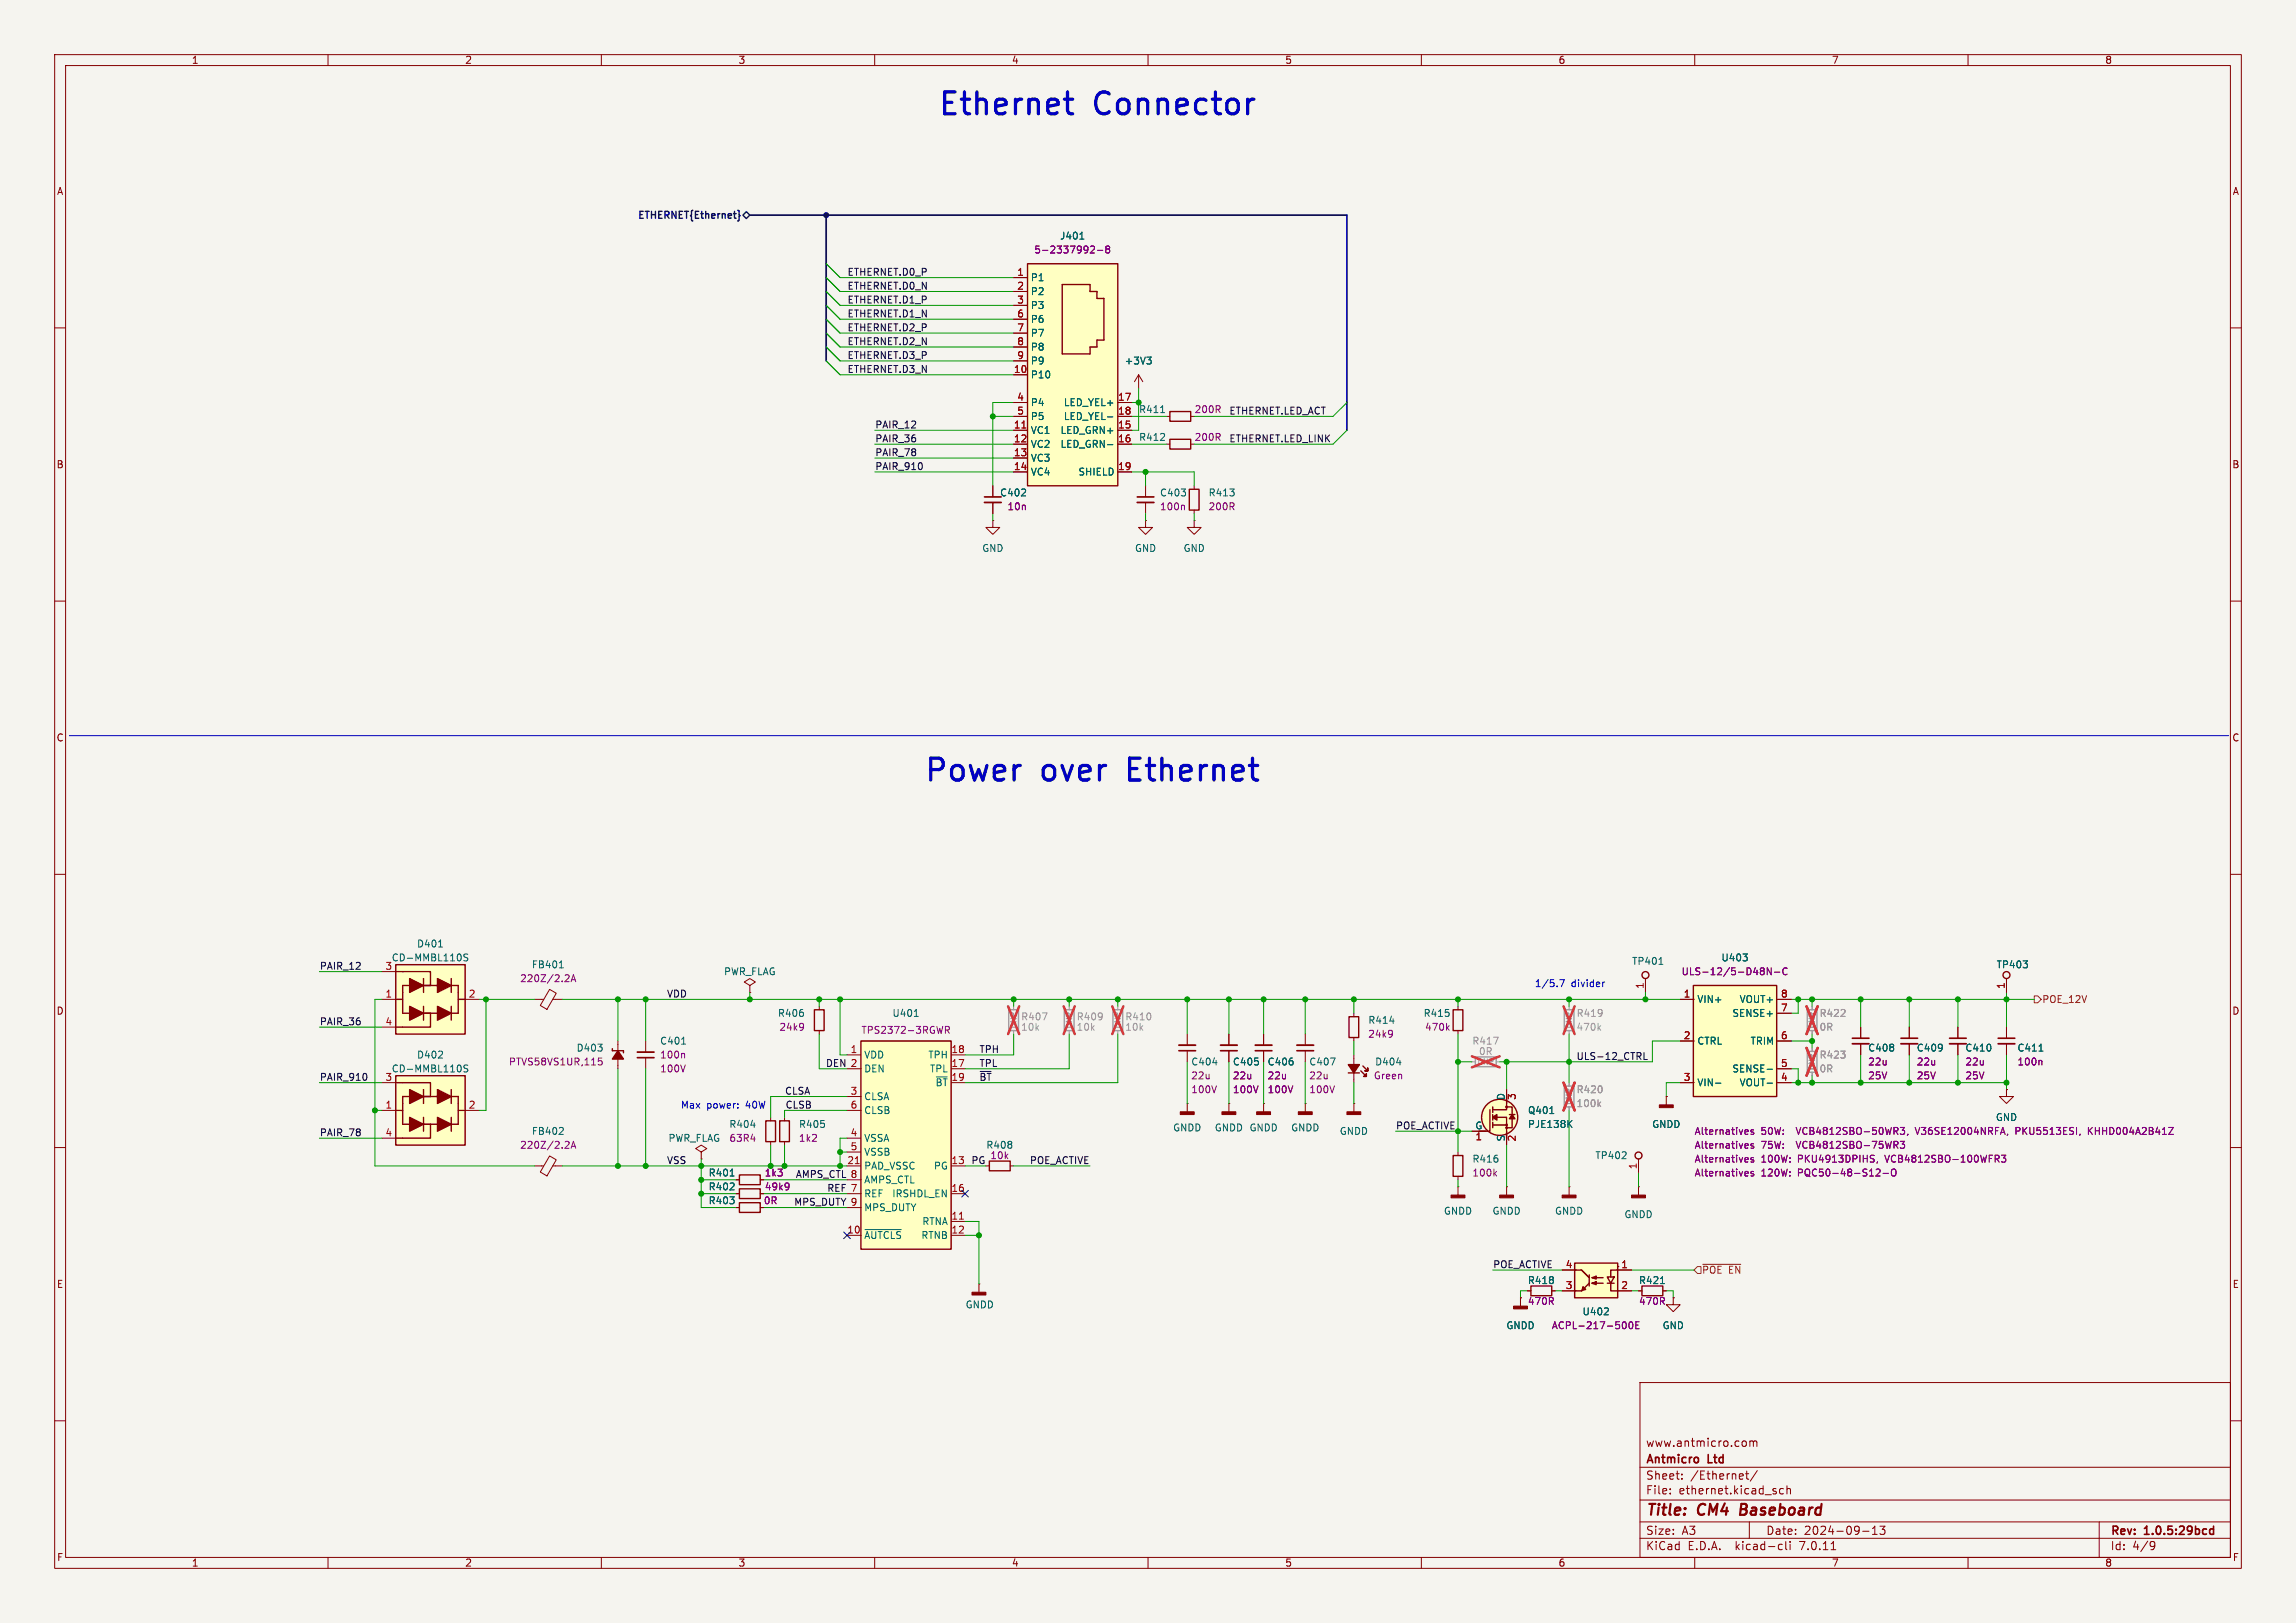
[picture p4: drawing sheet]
<svg xmlns="http://www.w3.org/2000/svg" width="420mm" height="297mm" viewBox="0 0 420 297" stroke-linecap="round" stroke-linejoin="round" font-family="sans-serif">
<defs><g id="words">
<g font-size="5.6" fill="#0000c2">
<text x="171.4" y="21.3">Ethernet</text>
<text x="200.3" y="21.3">Connector</text>
<text x="168.9" y="143.3">Power</text>
<text x="190.7" y="143.3">over</text>
<text x="207.3" y="143.3">Ethernet</text>
</g>
<g font-size="2.8" fill="#840000">
<text x="301" y="277.9">Title:</text>
<text x="310.6" y="277.9">CM4</text>
<text x="319.2" y="277.9">Baseboard</text>
</g>
<g font-size="2.1" fill="#840000">
<text x="301" y="268.2">Antmicro</text>
<text x="301" y="265">www.antmicro.com</text>
<text x="312.5" y="268.2">Ltd</text>
<text x="301" y="273.7">File:</text>
<text x="301" y="271">Sheet:</text>
<text x="307.1" y="273.7">ethernet.kicad_sch</text>
<text x="309.2" y="271">/Ethernet/</text>
<text x="301" y="281.1">Size:</text>
<text x="307.6" y="281.1">A3</text>
<text x="323" y="281.1">Date:</text>
<text x="330" y="281.1">2024-09-13</text>
<text x="386" y="281.3">Rev:</text>
<text x="392.4" y="281.3">1.0.5:29bcd</text>
<text x="301" y="283.9">KiCad</text>
<text x="308.7" y="283.9">E.D.A.</text>
<text x="317.6" y="283.9">kicad-cli</text>
<text x="329.5" y="283.9">7.0.11</text>
<text x="386" y="283.9">Id:</text>
<text x="390.1" y="283.9">4/9</text>
</g>
<g font-size="1.8" fill="#840000">
<text x="35" y="11.9">1</text>
<text x="85" y="11.9">2</text>
<text x="135" y="11.9">3</text>
<text x="185" y="11.9">4</text>
<text x="235" y="11.9">5</text>
<text x="285" y="11.9">6</text>
<text x="335" y="11.9">7</text>
<text x="385" y="11.9">8</text>
<text x="10.3" y="35.9">A</text>
<text x="408.3" y="35.9">A</text>
<text x="10.3" y="85.9">B</text>
<text x="408.2" y="85.9">B</text>
<text x="10.3" y="135.9">C</text>
<text x="408.2" y="135.9">C</text>
<text x="10.3" y="185.9">D</text>
<text x="408.2" y="185.9">D</text>
<text x="10.3" y="235.9">E</text>
<text x="408.3" y="235.9">E</text>
<text x="10.3" y="285.9">F</text>
<text x="35" y="286.9">1</text>
<text x="85" y="286.9">2</text>
<text x="135" y="286.9">3</text>
<text x="185" y="286.9">4</text>
<text x="235" y="286.9">5</text>
<text x="285" y="286.9">6</text>
<text x="335" y="286.9">7</text>
<text x="385" y="286.9">8</text>
<text x="408.3" y="285.9">F</text>
</g>
<text font-size="1.8" fill="#000084" x="116.4" y="40.4">ETHERNET{Ethernet}</text>
<g font-size="1.8" fill="#840084">
<text x="189.1" y="46.6">5-2337992-8</text>
<text x="218.4" y="75.8">200R</text>
<text x="218.4" y="80.9">200R</text>
<text x="184.2" y="93.6">10n</text>
<text x="212.1" y="93.6">100n</text>
<text x="221" y="93.6">200R</text>
<text x="95" y="179.9">220Z/2.2A</text>
<text x="307.5" y="178.7">ULS-12/5-D48N-C</text>
<text x="142.5" y="188.8">24k9</text>
<text x="157.5" y="189.4">TPS2372-3RGWR</text>
<text x="250.2" y="190.1">24k9</text>
<text x="260.6" y="188.8">470k</text>
<text x="93" y="195.2">PTVS58VS1UR,115</text>
<text x="120.6" y="193.9">100n</text>
<text x="120.7" y="196.4">100V</text>
<text x="217.8" y="197.7">22u</text>
<text x="225.4" y="197.7">22u</text>
<text x="231.8" y="197.7">22u</text>
<text x="239.4" y="197.7">22u</text>
<text x="251.2" y="197.7">Green</text>
<text x="341.6" y="195.2">22u</text>
<text x="341.6" y="197.7">25V</text>
<text x="350.5" y="195.2">22u</text>
<text x="350.5" y="197.7">25V</text>
<text x="359.4" y="195.2">22u</text>
<text x="359.4" y="197.7">25V</text>
<text x="368.9" y="195.2">100n</text>
<text x="217.8" y="200.3">100V</text>
<text x="225.4" y="200.3">100V</text>
<text x="231.8" y="200.3">100V</text>
<text x="239.4" y="200.3">100V</text>
<text x="133.3" y="209.1">63R4</text>
<text x="146" y="209.1">1k2</text>
<text x="309.9" y="207.9">Alternatives</text>
<text x="322.1" y="207.9">50W:</text>
<text x="328.9" y="207.9">VCB4812SBO-50WR3,</text>
<text x="350.9" y="207.9">V36SE12004NRFA,</text>
<text x="369.4" y="207.9">PKU5513ESI,</text>
<text x="382.8" y="207.9">KHHD004A2B41Z</text>
<text x="95" y="210.4">220Z/2.2A</text>
<text x="139.8" y="215.5">1k3</text>
<text x="181.1" y="212.3">10k</text>
<text x="269.2" y="215.5">100k</text>
<text x="309.9" y="210.4">Alternatives</text>
<text x="309.9" y="213">Alternatives</text>
<text x="309.9" y="215.5">Alternatives</text>
<text x="322.1" y="210.4">75W:</text>
<text x="322.1" y="213">100W:</text>
<text x="322.1" y="215.5">120W:</text>
<text x="328.9" y="210.4">VCB4812SBO-75WR3</text>
<text x="329" y="213">PKU4913DPIHS,</text>
<text x="329" y="215.5">PQC50-48-S12-O</text>
<text x="345.2" y="213">VCB4812SBO-100WFR3</text>
<text x="139.6" y="220.6">0R</text>
<text x="139.8" y="218">49k9</text>
<text x="279.4" y="239">470R</text>
<text x="299.7" y="239">470R</text>
<text x="283.8" y="243.4">ACPL-217-500E</text>
</g>
<g font-size="1.8" fill="#006464">
<text x="193.8" y="44">J401</text>
<text x="188.5" y="51.7">P1</text>
<text x="188.5" y="54.2">P2</text>
<text x="188.5" y="56.7">P3</text>
<text x="188.5" y="59.3">P6</text>
<text x="188.5" y="61.8">P7</text>
<text x="188.5" y="64.4">P8</text>
<text x="188.5" y="69.4">P10</text>
<text x="188.5" y="66.9">P9</text>
<text x="205.6" y="66.9">+3V3</text>
<text x="188.5" y="74.5">P4</text>
<text x="188.5" y="77.1">P5</text>
<text x="194.5" y="74.5">LED_YEL+</text>
<text x="194.5" y="77.1">LED_YEL-</text>
<text x="208.3" y="75.8">R411</text>
<text x="188.5" y="79.6">VC1</text>
<text x="188.5" y="82.1">VC2</text>
<text x="193.9" y="79.6">LED_GRN+</text>
<text x="193.9" y="82.1">LED_GRN-</text>
<text x="208.3" y="80.9">R412</text>
<text x="188.5" y="84.7">VC3</text>
<text x="188.5" y="87.2">VC4</text>
<text x="197.2" y="87.2">SHIELD</text>
<text x="182.8" y="91">C402</text>
<text x="212.1" y="91">C403</text>
<text x="221" y="91">R413</text>
<text x="179.6" y="101.2">GND</text>
<text x="207.5" y="101.2">GND</text>
<text x="216.4" y="101.2">GND</text>
<text x="76.2" y="173.6">D401</text>
<text x="71.6" y="176.1">CD-MMBL110S</text>
<text x="97.2" y="177.4">FB401</text>
<text x="132.3" y="178.7">PWR_FLAG</text>
<text x="298.5" y="176.8">TP401</text>
<text x="314.8" y="176.1">U403</text>
<text x="365.1" y="177.4">TP403</text>
<text x="310.4" y="183.7">VIN+</text>
<text x="318.1" y="183.7">VOUT+</text>
<text x="120.7" y="191.4">C401</text>
<text x="142.2" y="186.3">R406</text>
<text x="163.2" y="186.3">U401</text>
<text x="250.2" y="187.6">R414</text>
<text x="260.3" y="186.3">R415</text>
<text x="310.4" y="191.4">CTRL</text>
<text x="316.8" y="186.3">SENSE+</text>
<text x="320.1" y="191.4">TRIM</text>
<text x="71.6" y="196.4">CD-MMBL110S</text>
<text x="76.2" y="193.9">D402</text>
<text x="105.4" y="192.6">D403</text>
<text x="158" y="193.9">VDD</text>
<text x="158" y="196.4">DEN</text>
<text x="169.7" y="193.9">TPH</text>
<text x="170" y="196.4">TPL</text>
<text x="217.8" y="195.2">C404</text>
<text x="225.4" y="195.2">C405</text>
<text x="231.8" y="195.2">C406</text>
<text x="239.4" y="195.2">C407</text>
<text x="251.5" y="195.2">D404</text>
<text x="316.8" y="196.4">SENSE-</text>
<text x="341.6" y="192.6">C408</text>
<text x="350.5" y="192.6">C409</text>
<text x="359.4" y="192.6">C410</text>
<text x="368.9" y="192.6">C411</text>
<text x="158" y="201.5">CLSA</text>
<text x="171" y="199">~{BT}</text>
<text x="275.3" y="201.4" transform="rotate(-90 275.3 201.4)">D</text>
<text x="310.4" y="199">VIN-</text>
<text x="318.1" y="199">VOUT-</text>
<text x="97.2" y="207.9">FB402</text>
<text x="122.2" y="209.1">PWR_FLAG</text>
<text x="133.3" y="206.6">R404</text>
<text x="146.1" y="206.6">R405</text>
<text x="158" y="209.1">VSSA</text>
<text x="158" y="204.1">CLSB</text>
<text x="214.5" y="207.2">GNDD</text>
<text x="222.1" y="207.2">GNDD GNDD</text>
<text x="236.1" y="207.2">GNDD</text>
<text x="245" y="207.9">GNDD</text>
<text x="269.8" y="206.8">G</text>
<text x="275.3" y="209" transform="rotate(-90 275.3 209)">S</text>
<text x="279.4" y="206.6">PJE138K</text>
<text x="279.4" y="204.1">Q401</text>
<text x="302.1" y="206.6">GNDD</text>
<text x="365" y="205.3">GND</text>
<text x="129.5" y="215.5">R401</text>
<text x="158" y="214.2">PAD_VSSC</text>
<text x="158" y="211.7">VSSB</text>
<text x="170.7" y="214.2">PG</text>
<text x="180.3" y="210.4">R408</text>
<text x="269.3" y="213">R416</text>
<text x="291.7" y="212.3">TP402</text>
<text x="129.5" y="220.6">R403</text>
<text x="129.5" y="218">R402</text>
<text x="158" y="219.3">REF</text>
<text x="158" y="216.8">AMPS_CTL</text>
<text x="158" y="221.8">MPS_DUTY</text>
<text x="163.1" y="219.3">IRSHDL_EN</text>
<text x="158" y="226.9">~{AUTCLS}</text>
<text x="168.4" y="226.9">RTNB</text>
<text x="168.6" y="224.4">RTNA</text>
<text x="264" y="222.5">GNDD</text>
<text x="272.9" y="222.5">GNDD</text>
<text x="284.3" y="222.5">GNDD</text>
<text x="297" y="223.1">GNDD</text>
<text x="176.5" y="239.6">GNDD</text>
<text x="279.4" y="235.2">R418</text>
<text x="299.7" y="235.2">R421</text>
<text x="275.5" y="243.4">GNDD</text>
<text x="289.4" y="240.9">U402</text>
<text x="304" y="243.4">GND</text>
</g>
<g font-size="1.8" fill="#0f0f0f">
<text x="154.9" y="50.5">ETHERNET.D0_P</text>
<text x="154.9" y="53.1">ETHERNET.D0_N</text>
<text x="154.9" y="58.2">ETHERNET.D1_N</text>
<text x="154.9" y="55.6">ETHERNET.D1_P</text>
<text x="154.9" y="63.2">ETHERNET.D2_N</text>
<text x="154.9" y="60.7">ETHERNET.D2_P</text>
<text x="154.9" y="65.8">ETHERNET.D3_P</text>
<text x="154.9" y="68.3">ETHERNET.D3_N</text>
<text x="224.8" y="75.9">ETHERNET.LED_ACT</text>
<text x="160" y="81">PAIR_36</text>
<text x="160" y="78.5">PAIR_12</text>
<text x="160" y="83.6">PAIR_78</text>
<text x="224.8" y="81">ETHERNET.LED_LINK</text>
<text x="160" y="86.1">PAIR_910</text>
<text x="58.4" y="177.5">PAIR_12</text>
<text x="121.9" y="182.6">VDD</text>
<text x="58.4" y="187.7">PAIR_36</text>
<text x="58.4" y="197.9">PAIR_910</text>
<text x="151" y="195.3">DEN 2</text>
<text x="179.1" y="197.9">~{BT}</text>
<text x="179.1" y="192.8">TPH</text>
<text x="179.1" y="195.3">TPL</text>
<text x="288.3" y="194">ULS-12_CTRL</text>
<text x="143.5" y="200.4">CLSA</text>
<text x="143.6" y="202.9">CLSB</text>
<text x="58.4" y="208">PAIR_78</text>
<text x="255.3" y="206.7">POE_ACTIVE</text>
<text x="121.9" y="213.1">VSS</text>
<text x="145.5" y="215.6">AMPS_CTL 8</text>
<text x="177.6" y="213.1">PG</text>
<text x="188.3" y="213.1">POE_ACTIVE</text>
<text x="145.2" y="220.7">MPS_DUTY 9</text>
<text x="151.2" y="218.2">REF 7</text>
<text x="273" y="232.1">POE_ACTIVE</text>
</g>
<g font-size="1.8" fill="#a90000">
<text x="186" y="50.5">1</text>
<text x="186" y="53.1">2</text>
<text x="186" y="55.6">3</text>
<text x="186" y="58.2">6</text>
<text x="186" y="60.7">7</text>
<text x="186" y="63.2">8</text>
<text x="186" y="65.8">9</text>
<text x="185.4" y="68.3">10</text>
<text x="186" y="73.4">4</text>
<text x="186" y="75.9">5</text>
<text x="204.4" y="73.4">17</text>
<text x="204.4" y="75.9">18</text>
<text x="185.4" y="78.5">11</text>
<text x="185.4" y="81">12</text>
<text x="185.4" y="83.6">13</text>
<text x="204.4" y="78.5">15</text>
<text x="204.4" y="81">16</text>
<text x="185.4" y="86.1">14</text>
<text x="204.4" y="86.1">19</text>
<text x="70.4" y="177.5">3</text>
<text x="70.4" y="182.6">1</text>
<text x="85.7" y="182.6">2</text>
<text x="300.7" y="181" transform="rotate(-90 300.7 181)">1</text>
<text x="307.9" y="182.6">1</text>
<text x="325.7" y="185.2">7</text>
<text x="325.7" y="182.6">8</text>
<text x="366.8" y="181" transform="rotate(-90 366.8 181)">1</text>
<text x="70.4" y="187.7">4</text>
<text x="307.9" y="190.2">2</text>
<text x="325.7" y="190.2">6</text>
<text x="70.4" y="197.9">3</text>
<text x="155.5" y="192.8">1</text>
<text x="173.9" y="195.3">17</text>
<text x="173.9" y="192.8">18</text>
<text x="173.9" y="197.9">19</text>
<text x="307.9" y="197.9">3</text>
<text x="325.7" y="197.9">4</text>
<text x="325.7" y="195.3">5</text>
<text x="70.4" y="202.9">1</text>
<text x="85.7" y="202.9">2</text>
<text x="155.5" y="200.4">3</text>
<text x="155.5" y="202.9">6</text>
<text x="277.6" y="201.4" transform="rotate(-90 277.6 201.4)">3</text>
<text x="70.4" y="208">4</text>
<text x="155.5" y="208">4</text>
<text x="269.8" y="209">1</text>
<text x="277.6" y="209" transform="rotate(-90 277.6 209)">2</text>
<text x="154.9" y="213.1">21</text>
<text x="155.5" y="210.6">5</text>
<text x="173.9" y="213.1">13</text>
<text x="299.5" y="214.1" transform="rotate(-90 299.5 214.1)">1</text>
<text x="173.9" y="218.2">16</text>
<text x="154.9" y="225.8">10</text>
<text x="173.9" y="223.3">11</text>
<text x="173.9" y="225.8">12</text>
<text x="286.3" y="232.2">4</text>
<text x="296.5" y="232.2">1</text>
<text x="286.3" y="236">3</text>
<text x="296.5" y="236">2</text>
</g>
<g font-size="1.8" fill="#0000c2">
<text x="280.7" y="180.7">1/5.7</text>
<text x="287.4" y="180.7">divider</text>
<text x="124.5" y="203">Max</text>
<text x="129.3" y="203">power:</text>
<text x="136.5" y="203">40W</text>
</g>
<g font-size="1.8" fill="#725600">
<text x="373.5" y="183.7">POE_12V</text>
<text x="311.3" y="233.3">~{POE</text>
<text x="317.9" y="233.3">EN}</text>
</g>
<g font-size="1.8" fill="#9c9b98">
<text x="186.7" y="188.8">10k</text>
<text x="196.8" y="188.8">10k</text>
<text x="205.7" y="188.8">10k</text>
<text x="288.3" y="188.8">470k</text>
<text x="332.7" y="188.8">0R</text>
<text x="270.4" y="193.3">0R</text>
<text x="332.7" y="196.4">0R</text>
<text x="288.3" y="202.8">100k</text>
</g>
<g font-size="1.8" fill="#939391">
<text x="186.7" y="186.9">R407</text>
<text x="196.9" y="186.9">R409</text>
<text x="205.7" y="186.9">R410</text>
<text x="269.2" y="191.4">R417</text>
<text x="288.3" y="186.3">R419</text>
<text x="332.8" y="186.3">R422</text>
<text x="332.8" y="193.9">R423</text>
<text x="288.3" y="200.3">R420</text>
</g>
<g font-size="1.4" fill="#9c9b98">
<text x="186.1" y="188.3" transform="rotate(-90 186.1 188.3)">DNP</text>
<text x="196.3" y="188.3" transform="rotate(-90 196.3 188.3)">DNP</text>
<text x="205.2" y="188.3" transform="rotate(-90 205.2 188.3)">DNP</text>
<text x="287.7" y="188.3" transform="rotate(-90 287.7 188.3)">DNP</text>
<text x="332.2" y="188.3" transform="rotate(-90 332.2 188.3)">DNP</text>
<text x="270.1" y="195">DNP</text>
<text x="332.2" y="196" transform="rotate(-90 332.2 196)">DNP</text>
<text x="287.7" y="202.3" transform="rotate(-90 287.7 202.3)">DNP</text>
</g>
</g></defs>
<path d="M0 0h420v297h-420z" fill="#f5f4ef" stroke="#f5f4ef" stroke-width=".18"/>
<g fill="none" stroke="#840000" stroke-width=".18">
<path d="M10 10h400v277h-400zM12 12h396v273h-396zM60 10v2M110 10v2M160 10v2M210 10v2M260 10v2M310 10v2M360 10v2M10 60h2M408 60h2M10 110h2"/>
<path d="M408 110h2M10 160h2M408 160h2M10 210h2M408 210h2M306.1 237.5v1.3h1.2l-1.2 1.2-1.3-1.2h1.3M306.1 237.5h.1M10 260h2M300 253h108v32h-108zM408 260h2M300 278.5h108M300 274.5h108"/>
<path d="M300 268.5h108M305.5 273.2v.2M305.5 272.5v.1M307.7 270.5v.2M307.7 269.8v.1M319.2 263.7l.2 .3v.4l-.2 .3M319.3 269.7h.6M319.5 269.2v1.3l.4 .2M320 278.5v3M320.1 263.8l.4-.1 .2 .2M320.1 263.7v1M320.7 263.9l.2-.2 .4 .1 .1 .9"/>
<path d="M320.7 263.9v.8M321.4 269.1l-1.2 1.9M326.2 272.5l-.4-.1-.3 .3v.4l.2 .2h.5M326.9 272.5l.2-.1 .3 .1 .1 .9M326.9 271.9v1.5M342.5 279.7l.4-.4v1.5M343.9 279.3h.9l-.5 .6 .4 .1v.6l-.2 .2h-.4l-.2-.2M384 278.5v6.5M60 285v2M110 285v2M160 285v2M210 285v2"/>
<path d="M260 285v2M300 281.5h108M310 285v2M325.6 282.6l.4 .1M326 283.5l-.4 .1M326.7 282.1v1.3l.2 .2M327.4 282.1v.1M327.4 282.6v1M334.9 283.6h.9M340.7 280.2h1.2M342.5 280.8h.9M360 285v2"/>
<path d="M393.6 282.1l.5 .1a.99 .99 0 0 1-.4 1.4h-.3M394.2 282.7l-.3 .3h-.3"/>
</g>
<path d="M404.3 279.9h.6M404.9 279.3v1.5M404.3 280.7h.6" fill="none" stroke="#840000" stroke-width=".3"/>
<path d="M318.5 275.2l-.2 2h.7" fill="none" stroke="#840000" stroke-width=".4"/>
<path d="M217.2 201.9v1.6z" fill="#ffffc2"/>
<path d="M215.9 203.5h2.5v.5h-2.5z" fill="#840000" stroke="#840000" stroke-width=".18"/>
<path d="M213.4 76.2h.6M217.8 76.2h.6M213.4 81.3h.6M217.8 81.3h.6M301 179.1v2.5M247.6 193v1.9M247.6 196.2v1.9M266.7 184.2v.6M266.7 188.6v.6M217.2 201.9h.1M217.2 201.9v1.6" fill="none" stroke="#840000" stroke-width=".18"/>
<path d="M194.7 184.8h1.8v3.8h-1.8zM203.6 184.8h1.8v3.8h-1.8z" fill="none" stroke="#9c9b98" stroke-width=".25"/>
<path d="M195.6 184.2v.6M195.6 188.6v.6M204.5 184.2v.6M204.5 188.6v.6" fill="none" stroke="#9c9b98" stroke-width=".18"/>
<path d="M194.6 184.2l2 5M196.6 184.2l-2 5M203.5 184.2l2 5M205.5 184.2l-2 5" fill="none" stroke="#eb3a3d" stroke-width=".46"/>
<g fill="none" stroke="#840000" stroke-width=".25">
<path d="M214 75.3h3.8v1.8h-3.8zM214 80.4h3.8v1.8h-3.8zM246.6 196.3h2.1M248.9 196l1 1v-.5v.5h-.5h.5M249.3 195.1l.9 .9v-.5v.5h-.5h.5M265.8 184.8h1.8v3.8h-1.8z"/>
<circle cx="301" cy="178.4" r=".63"/>
</g>
<path d="M212.3 75.5h.7M303.5 176.5h.7M255.5 194.5h.8" fill="none" stroke="#006464" stroke-width=".18"/>
<path d="M264.7 188.1l.4 .4M265.1 187.7l-.5 .5" fill="none" stroke="#840084" stroke-width=".18"/>
<path d="M246.6 194.8h2.1l-1.1 1.5z" fill="#840000" stroke="#840000" stroke-width=".25"/>
<path d="M294 234.8h1.3z" fill="#ffffc2"/>
<path d="M290.7 233.3v2M291.2 234.8h2M291.2 233.8h2" fill="none" stroke="#ffffc2" stroke-width=".18"/>
<g fill="#ffffc2">
<path d="M289.4 236.1l1.3-1.3z"/>
<path d="M289.4 232.5l1.3 1.3z"/>
<path d="M289.3 236.2l.3-.2z"/>
<path d="M289.3 232.4l1.3 1.3z"/>
<path d="M288 236.2h1.3z"/>
<path d="M288 232.4h1.3z"/>
<path d="M294.6 234.9l1.3 1.3h-1.3z"/>
<path d="M294.6 232.4h1.3l-1.3 1.3z"/>
<path d="M294 233.7h1.3l-.7 1.1z"/>
<path d="M291.2 234.8l.8-.2v.5z"/>
<path d="M291.2 233.8l.8-.2v.5z"/>
<path d="M289.6 235.5l.5 .5-.7 .1z"/>
</g>
<path d="M295.9 231.8h.1" fill="none" stroke="#ffffc2" stroke-width=".18"/>
<path d="M288 231.1h7.9v6.4h-7.9z" fill="#ffffc2" stroke="#ffffc2" stroke-width=".18"/>
<g fill="none" stroke="#840000" stroke-width=".25">
<path d="M288 231.1h7.9v6.4h-7.9zM288 232.4h1.3l1.4 1.4M289.6 235.5l.5 .5-.7 .1zM290.7 233.3v2M290.7 234.8l-1.4 1.4h-1.3M291.2 234.8l.8-.2v.5zM291.2 233.8l.8-.2v.5zM291.2 234.8h2M291.2 233.8h2M294 233.7h1.3l-.7 1.1zM294 234.8h1.3M294.6 234.9v1.3h1.3"/>
<path d="M295.9 232.4h-1.3v1.3M295.9 231.8h.1M300.4 235.3h3.8v1.8h-3.8z"/>
</g>
<path d="M181.6 95.3v1.2h1.3l-1.3 1.3-1.3-1.3h1.3M181.6 95.3h.1M285.7 232.4h2.6M285.7 236.2h2.6M295.9 232.4h2.5M295.9 236.2h2.5M299.7 236.2h.7M304.2 236.2h.6" fill="none" stroke="#840000" stroke-width=".18"/>
<path d="M294.1 239.5v.4M303.7 234.9h.8M293.4 240.6h.8" fill="none" stroke="#006464" stroke-width=".18"/>
<path d="M297.1 241.9a.68 .68 0 0 1 .4 .6 .68 .68 0 0 1-.4 .6M298.1 242l.2-.1a.68 .68 0 0 1 .4 .6 .68 .68 0 0 1-.4 .6l-.3-.4zM299.2 242.5h.5M299.8 241.9h-.6v1.2h.6" fill="none" stroke="#840084" stroke-width=".18"/>
<path d="M278.1 237.5v1.5z" fill="#ffffc2"/>
<path d="M276.9 239h2.5v.5h-2.5z" fill="#840000" stroke="#840000" stroke-width=".18"/>
<path d="M209.5 95.3v1.2h-1.2l1.2 1.3 1.3-1.3h-1.3M209.5 95.3h.1M218.4 95.3v1.2h-1.2l1.2 1.3 1.3-1.3h-1.3M218.4 95.3h.1M278.1 237.5h.1M278.1 237.5v1.5M279.4 236.2h.6M283.8 236.2h.7" fill="none" stroke="#840000" stroke-width=".18"/>
<path d="M280 235.3h3.8v1.8h-3.8z" fill="none" stroke="#840000" stroke-width=".25"/>
<path d="M179.1 234.9v1.6z" fill="#ffffc2"/>
<path d="M177.8 236.5h2.5v.5h-2.5z" fill="#840000" stroke="#840000" stroke-width=".18"/>
<path d="M218.4 88.9v.6M218.4 93.3v.7M118.1 190.5v2M118.1 193.5v2.1M224.8 189.2v2.1M224.8 192.3v2M247.6 185.4v.7M247.6 189.9v.6M179.1 234.9h.1M179.1 234.9v1.6" fill="none" stroke="#840000" stroke-width=".18"/>
<path d="M217.6 89.5h1.7v3.8h-1.7zM246.8 186.1h1.7v3.8h-1.7z" fill="none" stroke="#840000" stroke-width=".25"/>
<path d="M124.7 191.1h.7M254.2 186.8h.8" fill="none" stroke="#006464" stroke-width=".18"/>
<path d="M125 192.8l.2 .1v.7M254.5 188.5l.2 .3v.5l-.2 .4M254.7 189.1l-.2 .2" fill="none" stroke="#840084" stroke-width=".18"/>
<path d="M116.6 193.5h3M223.3 192.3h3" fill="none" stroke="#840000" stroke-width=".3"/>
<path d="M116.6 192.5h3M223.3 191.3h3" fill="none" stroke="#840000" stroke-width=".33"/>
<path d="M231.1 201.9v1.6z" fill="#ffffc2"/>
<path d="M229.9 203.5h2.5v.5h-2.5z" fill="#840000" stroke="#840000" stroke-width=".18"/>
<path d="M231.1 201.9h.1M231.1 201.9v1.6" fill="none" stroke="#840000" stroke-width=".18"/>
<path d="M247.6 201.9v1.6z" fill="#ffffc2"/>
<path d="M246.4 203.5h2.5v.5h-2.5z" fill="#840000" stroke="#840000" stroke-width=".18"/>
<path d="M247.6 201.9h.1M247.6 201.9v1.6" fill="none" stroke="#840000" stroke-width=".18"/>
<path d="M238.8 201.9v1.6z" fill="#ffffc2"/>
<path d="M237.5 203.5h2.5v.5h-2.5z" fill="#840000" stroke="#840000" stroke-width=".18"/>
<path d="M238.8 201.9h.1M238.8 201.9v1.6" fill="none" stroke="#840000" stroke-width=".18"/>
<path d="M266.7 217.2v1.5z" fill="#ffffc2"/>
<path d="M265.4 218.7h2.6v.5h-2.6z" fill="#840000" stroke="#840000" stroke-width=".18"/>
<g fill="none" stroke="#840000" stroke-width=".18">
<path d="M69.8 198.1h2.6M113 190.5v1.9M113 193.7v1.9M217.2 189.2v2.1M217.2 192.3v2M231.1 189.2v2.1M231.1 192.3v2M238.8 189.2v2.1M238.8 192.3v2M349.2 188v2M349.2 191v2M358.1 188v2"/>
<path d="M358.1 191v2M69.8 203.2h2.6M69.8 208.3h2.6M85.1 203.2h2.5M97.8 213.4h1.6M100.5 211.5l1.3 .7-1.7 3-1.3-.7zM101.1 213.4h1.8M266.7 217.2h.1M266.7 210.8v.7M266.7 215.3v.6M266.7 217.2v1.5M299.7 212.1v2.5"/>
</g>
<g fill="none" stroke="#840000" stroke-width=".25">
<path d="M72.4 196.9h12.7v12.7h-12.7zM72.4 198.1h6.3v2.6M77.5 199.4v2.5M82.5 199.4v2.5M112 191.9v.4h2v.4M72.4 203.2h1.3M74.9 200.7h-1.2v5h1.2M76.2 205.7h3.8M76.2 200.7h3.8M77.5 204.5v2.5M78.7 205.7v2.6h-6.3M82.5 200.7h1.3v5h-1.3"/>
<path d="M82.5 204.5v2.5M83.8 203.2h1.3M265.8 211.5h1.8v3.8h-1.8z"/>
<circle cx="299.7" cy="211.5" r=".63"/>
</g>
<path d="M110.1 193.6h-.6l-.1 .6 .2-.1 .4 .1 .2 .1-.1 .5-.2 .1-.5-.1M103.6 208.9h.4l.1 .3-.8 .9h.8M104.5 210.1l.4-1.2 .4 1.2M104.6 209.8h.6M273.4 214.7l.4 .5M273.8 214.4l-.5 .4" fill="none" stroke="#840084" stroke-width=".18"/>
<path d="M85.6 195l-.5-.1-.2 .1v.4l.6 .2 .1 .3-.3 .3-.5-.1M221.8 194.5h.8M243.4 193.6h.8l-.5 1.3M102.9 206.4l.1 .2v.3l-.7 .7h.7" fill="none" stroke="#006464" stroke-width=".18"/>
<g fill="#840000" stroke="#840000" stroke-width=".25">
<path d="M113 192.3l1 1.5h-2z"/>
<path d="M74.9 204.5l2.6 1.2-2.6 1.3z"/>
<path d="M74.9 199.4l2.6 1.3-2.6 1.2z"/>
<path d="M80 204.5l2.5 1.2-2.5 1.3z"/>
<path d="M80 199.4l2.5 1.3-2.5 1.2z"/>
</g>
<path d="M215.6 192.3h3.1M229.6 192.3h3.1M237.2 192.3h3.1M347.7 190h3.1M356.6 190h3.1" fill="none" stroke="#840000" stroke-width=".3"/>
<path d="M215.6 191.3h3.1M229.6 191.3h3.1M237.2 191.3h3.1M347.7 191h3.1M356.6 191h3.1" fill="none" stroke="#840000" stroke-width=".33"/>
<path d="M72.4 196.9h12.7v12.7h-12.7z" fill="#ffffc2" stroke="#ffffc2" stroke-width=".18"/>
<path d="M269.9 193.4h3.8v1.8h-3.8zM286.1 184.8h1.8v3.8h-1.8z" fill="none" stroke="#9c9b98" stroke-width=".25"/>
<path d="M269.2 194.3h.7M273.7 194.3h.6M287 184.2v.6M287 188.6v.6M292.4 188.1l.4 .4M292.8 187.7l-.5 .5" fill="none" stroke="#9c9b98" stroke-width=".18"/>
<path d="M269.2 193.3l5.1 2M274.3 193.3l-5.1 2M286 184.2l2 5M288 184.2l-2 5" fill="none" stroke="#eb3a3d" stroke-width=".46"/>
<path d="M273.2 189.8h.8l-.5 1.3" fill="none" stroke="#939391" stroke-width=".18"/>
<path d="M224.8 201.9v1.6z" fill="#ffffc2"/>
<path d="M223.5 203.5h2.6v.5h-2.6z" fill="#840000" stroke="#840000" stroke-width=".18"/>
<g fill="none" stroke="#840000" stroke-width=".18">
<path d="M208.3 68.6v2.5M208.3 68.6l-.8 1.3M208.3 68.6l.7 1.3M181.6 88.9v2M181.6 91.9v2.1M69.8 177.8h2.6M367 179.1v2.5M69.8 182.9h2.6M69.8 188h2.6M85.1 182.9h2.5M97.8 182.9h1.6M100.5 181.1l1.3 .7-1.7 2.9-1.3-.7z"/>
<path d="M101.1 182.9h1.8M149.9 184.2v.6M149.9 188.6v.6M154.9 193h2.6M154.9 195.6h2.6M174 193h2.5M174 195.6h2.5M174 198.1h2.5M307.3 182.9h2.6M307.3 198.1h2.6M307.3 190.5h2.6M325.1 182.9h2.6"/>
<path d="M325.1 195.6h2.6M325.1 198.1h2.6M325.1 190.5h2.6M325.1 185.4h2.6M340.4 188v2M340.4 191v2M367 199.4v1.3h1.3l-1.3 1.2-1.2-1.2h1.2M367 199.4h.1M367 188v2M367 191v2M143.5 204.5v.6M143.5 208.9v.7"/>
<path d="M154.9 213.4h2.6M154.9 218.4h2.6M154.9 200.7h2.6M154.9 208.3h2.6M154.9 210.8h2.6M154.9 203.2h2.6M154.9 215.9h2.6M174 213.4h2.5M174 218.4h2.5M180.3 213.4h.7M184.8 213.4h.6M224.8 201.9h.1"/>
<path d="M224.8 201.9v1.6M154.9 226.1h2.6M154.9 221h2.6M174 226.1h2.5M174 223.5h2.5"/>
</g>
<path d="M180.1 90.9h3M338.8 190h3.1M365.5 190h3.1" fill="none" stroke="#840000" stroke-width=".3"/>
<path d="M180.1 91.9h3M338.8 191h3.1M365.5 191h3.1" fill="none" stroke="#840000" stroke-width=".33"/>
<g fill="none" stroke="#840000" stroke-width=".25">
<path d="M72.4 176.5h12.7v12.7h-12.7zM72.4 177.8h6.3v2.5M77.5 179.1v2.5M82.5 179.1v2.5M72.4 182.9h1.3M74.9 180.3h-1.2v5.1h1.2M76.2 185.4h3.8M76.2 180.3h3.8M77.5 184.2v2.5M78.7 185.4v2.6h-6.3M82.5 180.3h1.3v5.1h-1.3M82.5 184.2v2.5"/>
<path d="M83.8 182.9h1.3M149 184.8h1.7v3.8h-1.7zM157.5 190.5h16.5v38.1h-16.5zM309.8 180.3h15.2v20.4h-15.2zM142.6 205.1h1.8v3.8h-1.8zM181 212.5h3.8v1.7h-3.8z"/>
<circle cx="367" cy="178.4" r=".63"/>
</g>
<path d="M330.6 192.4h1.8v3.8h-1.8z" fill="none" stroke="#9c9b98" stroke-width=".25"/>
<path d="M331.5 191.8v.6M331.5 196.2v.7" fill="none" stroke="#9c9b98" stroke-width=".18"/>
<path d="M330.5 191.8l2 5.1M332.5 191.8l-2 5.1" fill="none" stroke="#eb3a3d" stroke-width=".46"/>
<g fill="#ffffc2" stroke="#ffffc2" stroke-width=".18">
<path d="M72.4 176.5h12.7v12.7h-12.7z"/>
<path d="M157.5 190.5h16.5v38.1h-16.5z"/>
<path d="M309.8 180.3h15.2v20.4h-15.2z"/>
</g>
<g fill="#840000" stroke="#840000" stroke-width=".25">
<path d="M74.9 184.2l2.6 1.2-2.6 1.3z"/>
<path d="M74.9 179.1l2.6 1.2-2.6 1.3z"/>
<path d="M80 184.2l2.5 1.2-2.5 1.3z"/>
<path d="M80 179.1l2.5 1.2-2.5 1.3z"/>
</g>
<g fill="none" stroke="#006464" stroke-width=".18">
<path d="M209.8 65.3h.8l-.4 .5M210.3 65.8l.3 .3v.3l-.3 .2M80.2 173.3h.7M85.6 174.6h-.5l-.2 .1v.4l.6 .2 .1 .3-.3 .2h-.5M102.3 177.1h.7M102.6 176l.1-.2v1.3M318.8 174.6h.8l-.4 .5M319.5 175.2v.5M167.2 186h.8M171.3 197.1h2M313.8 198.2h1M323.2 198.2h1"/>
<path d="M323.2 195.7h1M373 192.3h.7M158.2 225h6.7"/>
</g>
<g fill="none" stroke="#840084" stroke-width=".18">
<path d="M103.6 178.4h.4l.1 .3-.8 .9h.8M104.5 179.6l.4-1.2 .4 1.2M104.6 179.3h.6M322.5 177.1l.2 .3-.2 .3 .2 .2v.2l-.2 .3M324 177.1v1.3l-.7-1.3v1.3M324.6 177.9h1M326.9 177.2a.6 .6 0 0 0-.8 .5 .6 .6 0 0 0 .6 .7l.2-.1M146.7 187.3l.3 .2v.5l-.2 .4M147 187.8l-.3 .3M172.9 188.5l.6-.1 .2-.2-.1-.3-.7-.1v1.3M173.2 188.5l.5 .6M373.3 194l.2 .2v.7"/>
<path d="M319.6 206.7l.2 .3-.6 .2M319.6 209.3l.2 .3-.6 .1M319.6 211.8l.2 .3-.6 .1M319.6 214.4l.2 .3-.6 .1M319.7 207.5l-.1 .1M319.7 210.1h-.1M319.7 212.6l-.1 .1M319.7 215.1l-.1 .1M320.8 206.8l-.3-.1-.2 .2v.2l.5 .1v.3h-.5M320.8 209.3h-.3l-.2 .2v.1l.5 .2v.3h-.5M320.8 211.9l-.3-.1-.2 .2v.2l.5 .1v.3h-.5M320.8 214.4h-.3l-.2 .1v.2l.5 .1v.3h-.5"/>
<path d="M343.4 213.9l.4 .1 .1 .3-.8 .9h.8M343.4 212.6l-.1 .3M344.5 214.7h.9M346 214.1l.3-.2a.43 .43 0 0 1 .5 .5v.4a.42 .42 0 0 1-.4 .4 .42 .42 0 0 1-.4-.4zM347.6 206.3h.8l-.4 .5 .3 .1v.6l-.1 .1-.5-.1M347.6 208.9h.8l-.4 .4 .3 .2v.5l-.1 .1-.6-.1M349 207.5l-.1 .3M350.3 206.3l.5 1.3M365.3 212.1l.4 .6M365.4 211.4l.3 .2-.1 .3-.2 .2M366.1 211.4h.8l-.4 .5 .3 .1v.5l-.1 .2-.6-.2M367.3 207.5l-.2 .3"/>
<path d="M368.8 207h.5M369.3 206.3h-.5v1.3M382 206.3v1.3M382.2 206.9l.5 .7M382.7 206.3l-.7 .7"/>
</g>
<path d="M156.5 212.9h.7M175.5 223.1h.7" fill="none" stroke="#a90000" stroke-width=".18"/>
<path d="M199.4 52.1h-5.1v12.7h5.1" fill="none" stroke="#ffffc2" stroke-width=".18"/>
<g fill="#ffffc2">
<path d="M199.4 63.5v1.3z"/>
<path d="M199.4 63.5h1.3z"/>
<path d="M199.4 53.3h1.3z"/>
<path d="M199.4 52.1v1.2z"/>
<path d="M200.7 62.2v1.3z"/>
<path d="M200.7 62.2h1.2z"/>
<path d="M200.7 54.6h1.2z"/>
<path d="M200.7 53.3v1.3z"/>
</g>
<path d="M201.9 54.6v7.6" fill="none" stroke="#ffffc2" stroke-width=".18"/>
<path d="M188 48.3h16.5v40.6h-16.5z" fill="#ffffc2" stroke="#ffffc2" stroke-width=".18"/>
<path d="M188 48.3h16.5v40.6h-16.5zM194.3 52.1h5.1v1.2h1.3v1.3h1.2v7.6h-1.2v1.3h-1.3v1.3h-5.1z" fill="none" stroke="#840000" stroke-width=".25"/>
<g fill="none" stroke="#840000" stroke-width=".18">
<path d="M185.4 50.8h2.6M185.4 53.3h2.6M185.4 55.9h2.6M185.4 58.4h2.6M185.4 68.6h2.6M185.4 78.7h2.6M185.4 73.7h2.6M185.4 76.2h2.6M185.4 61h2.6M185.4 63.5h2.6M185.4 66h2.6M204.5 78.7h2.5"/>
<path d="M204.5 73.7h2.5M204.5 76.2h2.5M185.4 81.3h2.6M185.4 83.8h2.6M185.4 86.4h2.6M204.5 81.3h2.5M204.5 86.4h2.5"/>
</g>
<path d="M186.9 78.3h.8" fill="none" stroke="#a90000" stroke-width=".18"/>
<path d="M197.5 43.8h.8M202.6 76.3h1M202.6 81.4h1" fill="none" stroke="#006464" stroke-width=".18"/>
<path d="M199.7 45l.4 .1 .1 .3-.8 .9h.8M200.8 45.8h.9M202.5 45.6l-.2-.3 .2-.3 .4 .1 .1 .2-.3 .3M202.5 45.6l-.2 .2v.4l.2 .1h.2l.3-.2v-.3l-.3-.2M202.5 45.6h.2" fill="none" stroke="#840084" stroke-width=".18"/>
<path d="M184.5 184.8h1.8v3.8h-1.8zM330.6 184.8h1.8v3.8h-1.8z" fill="none" stroke="#9c9b98" stroke-width=".25"/>
<path d="M185.4 184.2v.6M185.4 188.6v.6M331.5 184.2v.6M331.5 188.6v.6" fill="none" stroke="#9c9b98" stroke-width=".18"/>
<path d="M184.4 184.2l2 5M186.4 184.2l-2 5M330.5 184.2l2 5M332.5 184.2l-2 5" fill="none" stroke="#eb3a3d" stroke-width=".46"/>
<path d="M190.7 185.4h.8l-.5 1.2" fill="none" stroke="#939391" stroke-width=".18"/>
<path d="M275.6 217.2v1.5z" fill="#ffffc2"/>
<path d="M274.3 218.7h2.6v.5h-2.6z" fill="#840000" stroke="#840000" stroke-width=".18"/>
<path d="M209.5 88.9v2M209.5 91.9v2.1M137.2 180.3l1-.6-1-.6-1.1 .6 1.1 .6v1.3M137.2 181.6h.1M275.6 217.2h.1M275.6 217.2v1.5" fill="none" stroke="#840000" stroke-width=".18"/>
<path d="M208 90.9h3.1" fill="none" stroke="#840000" stroke-width=".3"/>
<path d="M208 91.9h3.1" fill="none" stroke="#840000" stroke-width=".33"/>
<path d="M216.5 92.4l.2 .2v.7" fill="none" stroke="#840084" stroke-width=".18"/>
<path d="M287 217.2v1.5z" fill="#ffffc2"/>
<path d="M285.7 218.7h2.6v.5h-2.6z" fill="#840000" stroke="#840000" stroke-width=".18"/>
<path d="M287 217.2h.1M287 217.2v1.5" fill="none" stroke="#840000" stroke-width=".18"/>
<path d="M286.1 198.8h1.8v3.8h-1.8z" fill="none" stroke="#9c9b98" stroke-width=".25"/>
<path d="M287 198.1v.7M287 202.6v.6M292.4 202l.4 .5M292.8 201.7l-.5 .4" fill="none" stroke="#9c9b98" stroke-width=".18"/>
<path d="M286 198.1l2 5.1M288 198.1l-2 5.1" fill="none" stroke="#eb3a3d" stroke-width=".46"/>
<path d="M304.8 200.7v1.5z" fill="#ffffc2"/>
<path d="M303.5 202.2h2.6v.5h-2.6z" fill="#840000" stroke="#840000" stroke-width=".18"/>
<path d="M141 204.5v.6M141 208.9v.7M304.8 200.7h.1M304.8 200.7v1.5" fill="none" stroke="#840000" stroke-width=".18"/>
<path d="M140.1 205.1h1.8v3.8h-1.8z" fill="none" stroke="#840000" stroke-width=".25"/>
<path d="M137.4 205.9h.7" fill="none" stroke="#006464" stroke-width=".18"/>
<path d="M137.4 208.4h.8" fill="none" stroke="#840084" stroke-width=".18"/>
<g fill="#ffffc2">
<path d="M273 205.9v.5z"/>
<path d="M273 205.4v.5z"/>
<path d="M273 204.5v.5z"/>
<path d="M273 204v.5z"/>
<path d="M273 202.6v1z"/>
</g>
<path d="M273 205.9h2.6" fill="none" stroke="#ffffc2" stroke-width=".18"/>
<path d="M276.1 204h1z" fill="#ffffc2"/>
<g fill="#ffffc2" stroke="#ffffc2" stroke-width=".18">
<circle cx="274.3" cy="204.5" r="3.3"/>
<circle cx="275.6" cy="206.4" r=".13"/>
<circle cx="275.6" cy="205.9" r=".13"/>
<circle cx="275.6" cy="202.6" r=".13"/>
</g>
<g fill="none" stroke="#840000" stroke-width=".25">
<path d="M135.3 215h3.8v1.8h-3.8zM272.5 203.1v3.9h-2M273 204.5h2.6v3.8M273 202.6v1M273 204v1M273 205.4v1M273 205.9h2.6M275.5 202.6h1.1v3.8h-1.1M275.6 200.7v2.4h-2.6M276.1 204h1M135.3 220.1h3.8v1.8h-3.8z"/>
<circle cx="274.3" cy="204.5" r="3.3"/>
<circle cx="275.6" cy="205.9" r=".13"/>
<circle cx="275.6" cy="206.4" r=".13"/>
<circle cx="275.6" cy="202.6" r=".13"/>
</g>
<g fill="#840000" stroke="#840000" stroke-width=".25">
<path d="M273 204.5l.8-.5v1z"/>
<path d="M276.6 204l.5 .7h-1z"/>
</g>
<path d="M275.6 199.4v2.5M128.3 210.8l1-.6-1-.6-1 .6 1 .6v1.3M128.3 212.1h.1M134.6 215.9h.7M139.1 215.9h.6M269.2 207h2.6M275.6 207v2.6M134.6 221h.7M139.1 221h.6" fill="none" stroke="#840000" stroke-width=".18"/>
<path d="M133.6 215.2h.7M283.5 203.8h.7M287 205.6l.5 .7M287.5 205l-.7 .8" fill="none" stroke="#006464" stroke-width=".18"/>
<path d="M299.7 217.2v1.5z" fill="#ffffc2"/>
<path d="M298.4 218.7h2.6v.5h-2.6z" fill="#840000" stroke="#840000" stroke-width=".18"/>
<g fill="none" stroke="#840000" stroke-width=".18">
<path d="M185.4 50.8h2.6M185.4 53.3h2.6M185.4 55.9h2.6M185.4 58.4h2.6M185.4 68.6h2.6M185.4 78.7h2.6M185.4 73.7h2.6M185.4 76.2h2.6M185.4 61h2.6M185.4 63.5h2.6M185.4 66h2.6M204.5 78.7h2.5"/>
<path d="M204.5 73.7h2.5M204.5 76.2h2.5M181.6 88.9v2M181.6 91.9v2.1M185.4 81.3h2.6M185.4 83.8h2.6M185.4 86.4h2.6M204.5 81.3h2.5M204.5 86.4h2.5M367 179.1v2.5M224.8 189.2v2.1M224.8 192.3v2"/>
<path d="M231.1 189.2v2.1M231.1 192.3v2M275.6 199.4v2.5M307.3 182.9h2.6M307.3 190.5h2.6M307.3 198.1h2.6M325.1 182.9h2.6M325.1 190.5h2.6M325.1 198.1h2.6M325.1 195.6h2.6M325.1 185.4h2.6M340.4 188v2"/>
<path d="M340.4 191v2M349.2 188v2M349.2 191v2M358.1 188v2M358.1 191v2M367 199.4h.1M367 188v2M367 191v2M134.6 218.4h.7M134.6 215.9h.7M139.1 218.4h.6M139.1 215.9h.6"/>
<path d="M269.2 207h2.6M275.6 207v2.6M299.7 217.2h.1M299.7 217.2v1.5M304.8 200.7h.1M134.6 221h.7M139.1 221h.6M278.1 237.5h.1M279.4 236.2h.6M283.8 236.2h.7M285.7 236.2h2.6M285.7 232.4h2.6"/>
<path d="M295.9 236.2h2.5M295.9 232.4h2.5M299.7 236.2h.7M304.2 236.2h.6M306.1 237.5h.1"/>
</g>
<path d="M135.3 217.6h3.8v1.7h-3.8z" fill="none" stroke="#840000" stroke-width=".25"/>
<g fill="none" stroke="#840084" stroke-width=".18">
<path d="M199.7 45l.4 .1 .1 .3-.8 .9h.8M200.8 45.8h.9M202.5 45.6l-.2-.3 .2-.3 .4 .1 .1 .2-.3 .3M202.5 45.6l-.2 .2v.4l.2 .1h.2l.3-.2v-.3l-.3-.2M202.5 45.6h.2M322.5 177.1l.2 .3-.2 .3 .2 .2v.2l-.2 .3M324 177.1v1.3l-.7-1.3v1.3M324.6 177.9h1M326.9 177.2a.6 .6 0 0 0-.8 .5 .6 .6 0 0 0 .6 .7l.2-.1M373.3 194l.2 .2v.7M144.1 216.5l.2 .2v.5l-.2 .4M144.3 217l-.2 .3"/>
<path d="M319.6 206.7l.2 .3-.6 .2M319.6 209.3l.2 .3-.6 .1M319.6 211.8l.2 .3-.6 .1M319.6 214.4l.2 .3-.6 .1M319.7 207.5l-.1 .1M319.7 210.1h-.1M319.7 212.6l-.1 .1M319.7 215.1l-.1 .1M320.8 206.8l-.3-.1-.2 .2v.2l.5 .1v.3h-.5M320.8 209.3h-.3l-.2 .2v.1l.5 .2v.3h-.5M320.8 211.9l-.3-.1-.2 .2v.2l.5 .1v.3h-.5M320.8 214.4h-.3l-.2 .1v.2l.5 .1v.3h-.5"/>
<path d="M343.4 213.9l.4 .1 .1 .3-.8 .9h.8M343.4 212.6l-.1 .3M344.5 214.7h.9M346 214.1l.3-.2a.43 .43 0 0 1 .5 .5v.4a.42 .42 0 0 1-.4 .4 .42 .42 0 0 1-.4-.4zM347.6 206.3h.8l-.4 .5 .3 .1v.6l-.1 .1-.5-.1M347.6 208.9h.8l-.4 .4 .3 .2v.5l-.1 .1-.6-.1M349 207.5l-.1 .3M350.3 206.3l.5 1.3M365.3 212.1l.4 .6M365.4 211.4l.3 .2-.1 .3-.2 .2M366.1 211.4h.8l-.4 .5 .3 .1v.5l-.1 .2-.6-.2M367.3 207.5l-.2 .3"/>
<path d="M368.8 207h.5M369.3 206.3h-.5v1.3M382 206.3v1.3M382.2 206.9l.5 .7M382.7 206.3l-.7 .7M297.1 241.9a.68 .68 0 0 1 .4 .6 .68 .68 0 0 1-.4 .6M298.1 242l.2-.1a.68 .68 0 0 1 .4 .6 .68 .68 0 0 1-.4 .6l-.3-.4zM299.2 242.5h.5M299.8 241.9h-.6v1.2h.6"/>
</g>
<path d="M372.1 182.2h.6l.7 .7-.7 .6h-.6zM310.5 231.8h.6v1.2h-.6l-.6-.6zM311.5 231.4h6.9" fill="none" stroke="#725600" stroke-width=".18"/>
<path d="M135 38.5l.2 .2v.6l.2 .2-.2 .1v.6l-.2 .2M135.9 39.4l.6-.7 .7 .7-.7 .6z" fill="none" stroke="#000084" stroke-width=".25"/>
<path d="M168.6 84.8l.1 .3-.1 .7M67 196.5l.1 .4-.1 .7M300.7 192.6v1.3h.6" fill="none" stroke="#0f0f0f" stroke-width=".18"/>
<path d="M194.7 18.2h1.5M195.8 20.8h.4" fill="none" stroke="#0000c2" stroke-width=".6"/>
<path d="M12.7 134.6h395M285.3 179.3h.9l-.6 1.3M293.5 179.7l-.3 .1" fill="none" stroke="#0000c2" stroke-width=".18"/>
<path d="M137.2 39.4h109.2v39.3M151.1 39.4v26.6" fill="none" stroke="#000084" stroke-width=".3"/>
<g fill="none" stroke="#009600" stroke-width=".18">
<path d="M151.1 50.8l2.6 2.5h31.7M151.1 55.9l2.6 2.5h31.7M151.1 48.3l2.6 2.5h31.7M151.1 58.4l2.6 2.6h31.7M151.1 53.3l2.6 2.6h31.7M151.1 66l2.6 2.6h31.7M151.1 63.5l2.6 2.5h31.7M151.1 61l2.6 2.5h31.7M160 78.7h25.4M181.6 76.2h3.8M185.4 73.7h-3.8v15.2M207 76.2h6.4"/>
<path d="M207 73.7h1.3M208.3 71.1v7.6h-1.3M246.4 78.7l-2.6 2.6h-25.4M246.4 73.7l-2.6 2.5h-25.4M160 81.3h25.4M160 86.4h25.4M160 83.8h25.4M181.6 94v1.3M207 81.3h6.4M207 86.4h11.4v2.5M209.5 86.4v2.5M209.5 94v1.3"/>
<path d="M218.4 94v1.3M58.4 177.8h11.4M58.4 198.1h11.4M58.4 188h11.4M69.8 182.9h-1.2v30.5h29.2M87.6 182.9h10.2M88.9 182.9v20.3h-1.3M102.9 182.9h204.4M113 182.9v7.6M113 195.6v17.8M118.1 182.9v7.6M118.1 195.6v17.8"/>
<path d="M137.2 181.6v1.3M149.9 189.2v6.4h5M149.9 182.9v1.3M153.7 182.9v10.1h1.2M185.4 182.9v1.3M185.4 189.2v3.8h-8.9M195.6 189.2v6.4h-19.1M195.6 182.9v1.3M204.5 189.2v8.9h-28M204.5 182.9v1.3M217.2 182.9v6.3M217.2 194.3v7.6"/>
<path d="M224.8 182.9v6.3M224.8 194.3v7.6M231.1 182.9v6.3M231.1 194.3v7.6M238.8 182.9v6.3M238.8 194.3v7.6M247.6 182.9v2.5M247.6 190.5v2.5M247.6 198.1v3.8M266.7 194.3h2.5M266.7 182.9v1.3M266.7 189.2v21.6"/>
<path d="M275.6 194.3v5.1M287 182.9v1.3M287 189.2v8.9M301 181.6v1.3M307.3 190.5h-5v3.8h-28M307.3 198.1h-2.5v2.6M327.7 182.9h44.4M327.7 198.1h39.3M327.7 195.6h1.2v2.5M327.7 190.5h3.8M328.9 182.9v2.5h-1.2M331.5 182.9v1.3"/>
<path d="M331.5 189.2v2.6M331.5 196.9v1.2M340.4 182.9v5.1M340.4 193v5.1M349.2 182.9v5.1M349.2 193v5.1M358.1 182.9v5.1M358.1 193v5.1M367 181.6v6.4M367 193v6.4M58.4 208.3h11.4M68.6 203.2h1.2"/>
<path d="M102.9 213.4h52M128.3 212.1v8.9h6.3M128.3 215.9h6.3M128.3 218.4h6.3M139.7 215.9h15.2M139.7 218.4h15.2M141 209.6v3.8M143.5 209.6v3.8M153.7 210.8h1.2M154.9 203.2h-11.4v1.3M154.9 208.3h-1.2v5.1M154.9 200.7h-13.9v3.8"/>
<path d="M176.5 213.4h3.8M185.4 213.4h14M255.3 207h13.9M266.7 215.9v1.3M275.6 209.6v7.6M287 203.2v14M299.7 214.6v2.6M139.7 221h15.2M176.5 223.5h2.6v11.4M176.5 226.1h2.6M273 232.4h12.7M279.4 236.2h-1.3v1.3"/>
<path d="M284.5 236.2h1.2M298.4 236.2h1.3M298.4 232.4h11.5M304.8 236.2h1.3v1.3"/>
</g>
<path d="M175.9 217.8l1.2 1.2M177.1 217.8l-1.2 1.2M154.3 225.5l1.2 1.2M155.5 225.5l-1.2 1.2" fill="none" stroke="#000084" stroke-width=".18"/>
<g fill="none" stroke="#006464" stroke-width=".18">
<path d="M197.5 43.8h.8M202.6 76.3h1M209.8 65.3h.8l-.4 .5M210.3 65.8l.3 .3v.3l-.3 .2M202.6 81.4h1M318.8 174.6h.8l-.4 .5M319.5 175.2v.5M313.8 198.2h1M323.2 198.2h1M323.2 195.7h1M373 192.3h.7M133.6 215.2h.7"/>
<path d="M283.5 203.8h.7M287 205.6l.5 .7M287.5 205l-.7 .8M294.1 239.5v.4M303.7 234.9h.8M293.4 240.6h.8"/>
</g>
<path d="M186.9 78.3h.8" fill="none" stroke="#a90000" stroke-width=".18"/>
<path d="M287 198.1v.7M331.5 184.2v.6M331.5 188.6v.6M331.5 191.8v.6M331.5 196.2v.7M287 202.6v.6M292.4 202l.4 .5M292.8 201.7l-.5 .4" fill="none" stroke="#9c9b98" stroke-width=".18"/>
<path d="M286 198.1l2 5.1M288 198.1l-2 5.1M330.5 191.8l2 5.1M330.5 184.2l2 5M332.5 191.8l-2 5.1M332.5 184.2l-2 5" fill="none" stroke="#eb3a3d" stroke-width=".46"/>
<g fill="#009600" stroke="#009600" stroke-width=".18">
<circle cx="367" cy="182.9" r=".46"/>
<circle cx="331.5" cy="182.9" r=".46"/>
<circle cx="340.4" cy="182.9" r=".46"/>
<circle cx="153.7" cy="210.8" r=".46"/>
<circle cx="153.7" cy="213.4" r=".46"/>
<circle cx="195.6" cy="182.9" r=".46"/>
<circle cx="204.5" cy="182.9" r=".46"/>
<circle cx="179.1" cy="226.1" r=".46"/>
<circle cx="118.1" cy="213.4" r=".46"/>
<circle cx="128.3" cy="213.4" r=".46"/>
<circle cx="118.1" cy="182.9" r=".46"/>
<circle cx="128.3" cy="215.9" r=".46"/>
<circle cx="128.3" cy="218.4" r=".46"/>
<circle cx="88.9" cy="182.9" r=".46"/>
<circle cx="113" cy="213.4" r=".46"/>
<circle cx="68.6" cy="203.2" r=".46"/>
<circle cx="185.4" cy="182.9" r=".46"/>
<circle cx="149.9" cy="182.9" r=".46"/>
<circle cx="153.7" cy="182.9" r=".46"/>
<circle cx="141" cy="213.4" r=".46"/>
<circle cx="143.5" cy="213.4" r=".46"/>
<circle cx="113" cy="182.9" r=".46"/>
<circle cx="137.2" cy="182.9" r=".46"/>
<circle cx="247.6" cy="182.9" r=".46"/>
<circle cx="266.7" cy="207" r=".46"/>
<circle cx="266.7" cy="194.3" r=".46"/>
<circle cx="266.7" cy="182.9" r=".46"/>
<circle cx="328.9" cy="198.1" r=".46"/>
<circle cx="328.9" cy="182.9" r=".46"/>
<circle cx="301" cy="182.9" r=".46"/>
<circle cx="287" cy="182.9" r=".46"/>
<circle cx="275.6" cy="194.3" r=".46"/>
<circle cx="287" cy="194.3" r=".46"/>
<circle cx="181.6" cy="76.2" r=".46"/>
<circle cx="349.2" cy="198.1" r=".46"/>
<circle cx="358.1" cy="198.1" r=".46"/>
<circle cx="331.5" cy="198.1" r=".46"/>
<circle cx="340.4" cy="198.1" r=".46"/>
<circle cx="331.5" cy="190.5" r=".46"/>
<circle cx="367" cy="198.1" r=".46"/>
<circle cx="358.1" cy="182.9" r=".46"/>
<circle cx="349.2" cy="182.9" r=".46"/>
<circle cx="231.1" cy="182.9" r=".46"/>
<circle cx="224.8" cy="182.9" r=".46"/>
<circle cx="238.8" cy="182.9" r=".46"/>
<circle cx="217.2" cy="182.9" r=".46"/>
<circle cx="208.3" cy="73.7" r=".46"/>
<circle cx="209.5" cy="86.4" r=".46"/>
</g>
<circle cx="151.1" cy="39.4" r=".46" fill="#000084" stroke="#000084" stroke-width=".18"/>
<use href="#words"/>
</svg>
